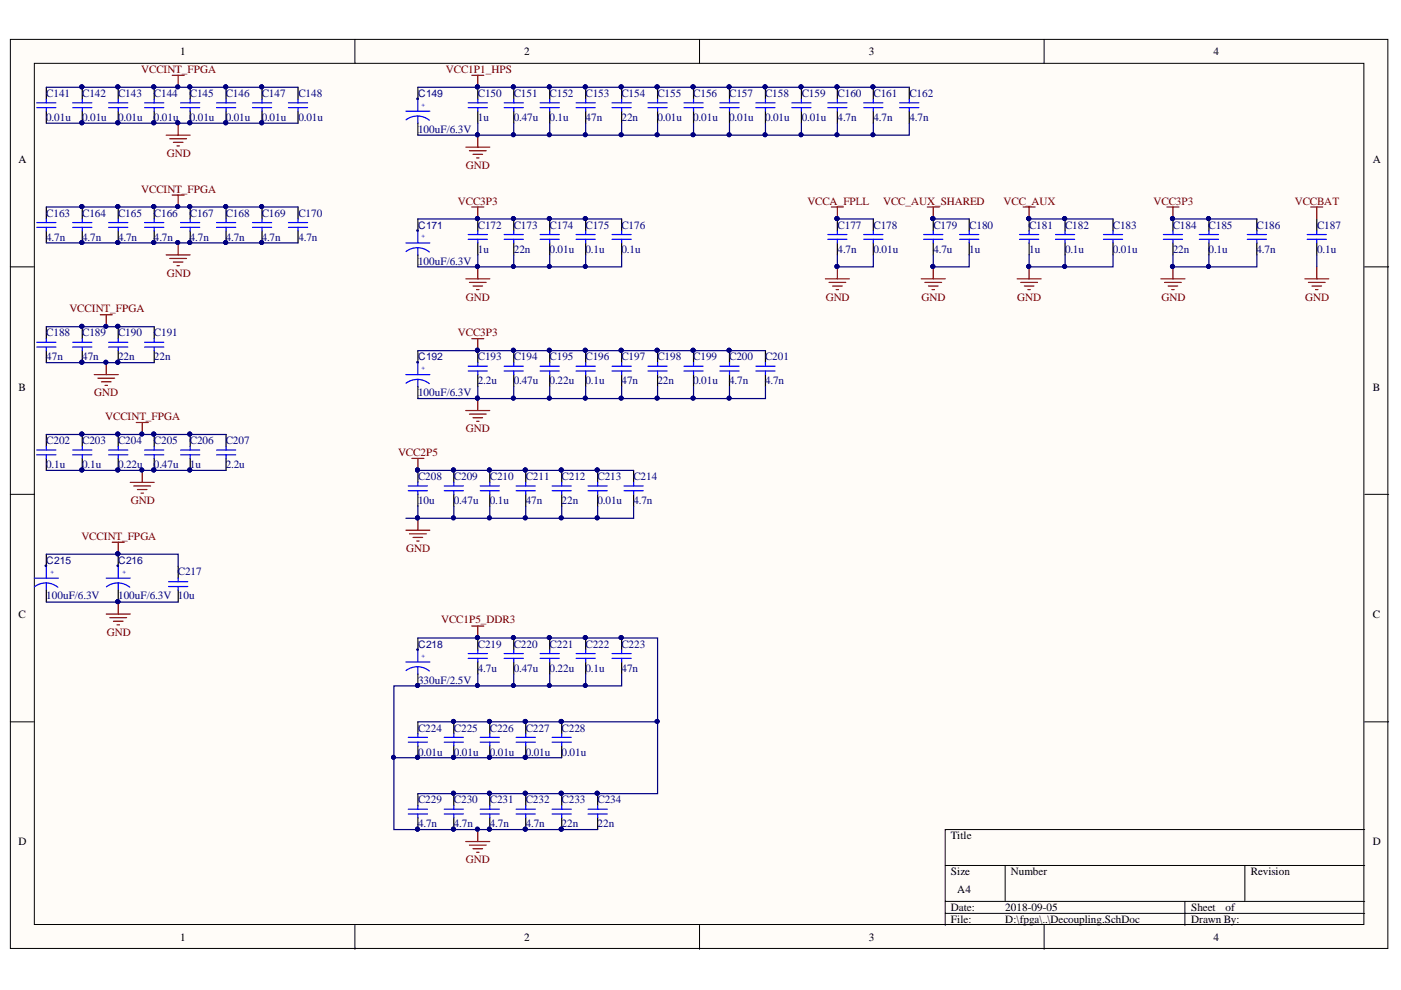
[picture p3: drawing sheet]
<svg xmlns="http://www.w3.org/2000/svg" width="297mm" height="210mm" viewBox="0 0 297 210" stroke-linecap="round" stroke-linejoin="round" font-family="sans-serif">
<defs><g id="words">
<g font-size="2.4">
<text x="38.2" y="11.7">1</text>
<text x="111.1" y="11.7">2</text>
<text x="184.2" y="11.7">3</text>
<text x="257.3" y="11.7">4</text>
<text x="3.9" y="34.5">A</text>
<text x="291.1" y="34.5">A</text>
<text x="3.9" y="82.8">B</text>
<text x="291.1" y="82.8">B</text>
<text x="3.9" y="131">C</text>
<text x="291.1" y="131">C</text>
<text x="3.9" y="179.1">D</text>
<text x="201.6" y="178">Title</text>
<text x="291.1" y="179.1">D</text>
<text x="201.6" y="185.6">Size</text>
<text x="214.3" y="185.6">Number</text>
<text x="265.2" y="185.6">Revision</text>
<text x="203" y="189.3">A4</text>
<text x="201.6" y="193.2">Date:</text>
<text x="201.6" y="195.7">File:</text>
<text x="213.1" y="193.2">2018-09-05</text>
<text x="213.1" y="195.7">D:\fpga\..\Decoupling.SchDoc</text>
<text x="252.5" y="193.2">Sheet</text>
<text x="252.5" y="195.7">Drawn By:</text>
<text x="259.8" y="193.2">of</text>
<text x="38.2" y="199.6">1</text>
<text x="111.1" y="199.6">2</text>
<text x="184.2" y="199.6">3</text>
<text x="257.3" y="199.6">4</text>
</g>
<g font-size="2.4" fill="#800000">
<text x="29.9" y="15.6">VCCINT_FPGA</text>
<text x="94.6" y="15.6">VCC1P1_HPS</text>
<text x="35.4" y="33.3">GND</text>
<text x="98.8" y="35.8">GND</text>
<text x="29.9" y="40.9">VCCINT_FPGA</text>
<text x="97.1" y="43.4">VCC3P3</text>
<text x="171.2" y="43.4">VCCA_FPLL</text>
<text x="187.2" y="43.4">VCC_AUX_SHARED</text>
<text x="212.8" y="43.4">VCC_AUX</text>
<text x="244.6" y="43.4">VCC3P3</text>
<text x="274.5" y="43.4">VCCBAT</text>
<text x="35.4" y="58.6">GND</text>
<text x="98.8" y="63.7">GND</text>
<text x="175.1" y="63.7">GND</text>
<text x="195.4" y="63.7">GND</text>
<text x="215.7" y="63.7">GND</text>
<text x="246.3" y="63.7">GND</text>
<text x="276.7" y="63.7">GND</text>
<text x="14.7" y="66.2">VCCINT_FPGA</text>
<text x="97.1" y="71.3">VCC3P3</text>
<text x="20" y="84">GND</text>
<text x="22.3" y="89.1">VCCINT_FPGA</text>
<text x="98.8" y="91.6">GND</text>
<text x="84.4" y="96.7">VCC2P5</text>
<text x="27.7" y="106.8">GND</text>
<text x="17.3" y="114.4">VCCINT_FPGA</text>
<text x="86.1" y="116.9">GND</text>
<text x="22.7" y="134.9">GND</text>
<text x="93.5" y="132.2">VCC1P5_DDR3</text>
<text x="98.8" y="183">GND</text>
</g>
<g font-size="2.4" fill="#000080">
<text x="9.8" y="20.6">C141</text>
<text x="17.4" y="20.6">C142</text>
<text x="25" y="20.6">C143</text>
<text x="32.6" y="20.6">C144</text>
<text x="40.3" y="20.6">C145</text>
<text x="47.9" y="20.6">C146</text>
<text x="55.5" y="20.6">C147</text>
<text x="63.3" y="20.6">C148</text>
<text x="101.3" y="20.6">C150</text>
<text x="108.9" y="20.6">C151</text>
<text x="116.5" y="20.6">C152</text>
<text x="124.2" y="20.6">C153</text>
<text x="131.8" y="20.6">C154</text>
<text x="139.4" y="20.6">C155</text>
<text x="147" y="20.6">C156</text>
<text x="154.6" y="20.6">C157</text>
<text x="162.2" y="20.6">C158</text>
<text x="170" y="20.6">C159</text>
<text x="177.6" y="20.6">C160</text>
<text x="185.2" y="20.6">C161</text>
<text x="192.8" y="20.6">C162</text>
<text x="9.8" y="25.7">0.01u</text>
<text x="17.4" y="25.7">0.01u</text>
<text x="25" y="25.7">0.01u</text>
<text x="32.6" y="25.7">0.01u</text>
<text x="40.3" y="25.7">0.01u</text>
<text x="47.9" y="25.7">0.01u</text>
<text x="55.5" y="25.7">0.01u</text>
<text x="63.3" y="25.7">0.01u</text>
<text x="88.6" y="28.2">100uF/6.3V</text>
<text x="101.3" y="25.7">1u</text>
<text x="108.9" y="25.7">0.47u</text>
<text x="116.5" y="25.7">0.1u</text>
<text x="124.2" y="25.7">47n</text>
<text x="131.8" y="25.7">22n</text>
<text x="139.4" y="25.7">0.01u</text>
<text x="147" y="25.7">0.01u</text>
<text x="154.6" y="25.7">0.01u</text>
<text x="162.2" y="25.7">0.01u</text>
<text x="170" y="25.7">0.01u</text>
<text x="177.6" y="25.7">4.7n</text>
<text x="185.2" y="25.7">4.7n</text>
<text x="192.8" y="25.7">4.7n</text>
<text x="9.8" y="46">C163</text>
<text x="17.4" y="46">C164</text>
<text x="25" y="46">C165</text>
<text x="32.6" y="46">C166</text>
<text x="40.3" y="46">C167</text>
<text x="47.9" y="46">C168</text>
<text x="55.5" y="46">C169</text>
<text x="63.3" y="46">C170</text>
<text x="9.8" y="51">4.7n</text>
<text x="17.4" y="51">4.7n</text>
<text x="25" y="51">4.7n</text>
<text x="32.6" y="51">4.7n</text>
<text x="40.3" y="51">4.7n</text>
<text x="47.9" y="51">4.7n</text>
<text x="55.5" y="51">4.7n</text>
<text x="63.3" y="51">4.7n</text>
<text x="101.3" y="53.6">1u</text>
<text x="101.3" y="48.5">C172</text>
<text x="108.9" y="53.6">22n</text>
<text x="108.9" y="48.5">C173</text>
<text x="116.5" y="53.6">0.01u</text>
<text x="116.5" y="48.5">C174</text>
<text x="124.2" y="53.6">0.1u</text>
<text x="124.2" y="48.5">C175</text>
<text x="131.8" y="53.6">0.1u</text>
<text x="131.8" y="48.5">C176</text>
<text x="177.6" y="53.6">4.7n</text>
<text x="177.6" y="48.5">C177</text>
<text x="185.2" y="53.6">0.01u</text>
<text x="185.2" y="48.5">C178</text>
<text x="197.9" y="53.6">4.7u</text>
<text x="197.9" y="48.5">C179</text>
<text x="205.5" y="53.6">1u</text>
<text x="205.5" y="48.5">C180</text>
<text x="218.2" y="53.6">1u</text>
<text x="218.2" y="48.5">C181</text>
<text x="225.8" y="53.6">0.1u</text>
<text x="225.8" y="48.5">C182</text>
<text x="236" y="53.6">0.01u</text>
<text x="236" y="48.5">C183</text>
<text x="248.6" y="53.6">22n</text>
<text x="248.6" y="48.5">C184</text>
<text x="256.3" y="53.6">0.1u</text>
<text x="256.3" y="48.5">C185</text>
<text x="266.4" y="53.6">4.7n</text>
<text x="266.4" y="48.5">C186</text>
<text x="279.3" y="53.6">0.1u</text>
<text x="279.3" y="48.5">C187</text>
<text x="88.6" y="56.1">100uF/6.3V</text>
<text x="9.8" y="71.3">C188</text>
<text x="17.4" y="71.3">C189</text>
<text x="25" y="71.3">C190</text>
<text x="32.6" y="71.3">C191</text>
<text x="9.8" y="76.4">47n</text>
<text x="17.4" y="76.4">47n</text>
<text x="25" y="76.4">22n</text>
<text x="32.6" y="76.4">22n</text>
<text x="101.3" y="76.4">C193</text>
<text x="108.9" y="76.4">C194</text>
<text x="116.5" y="76.4">C195</text>
<text x="124.2" y="76.4">C196</text>
<text x="131.8" y="76.4">C197</text>
<text x="139.4" y="76.4">C198</text>
<text x="147" y="76.4">C199</text>
<text x="154.6" y="76.4">C200</text>
<text x="162.2" y="76.4">C201</text>
<text x="88.6" y="84">100uF/6.3V</text>
<text x="101.3" y="81.5">2.2u</text>
<text x="108.9" y="81.5">0.47u</text>
<text x="116.5" y="81.5">0.22u</text>
<text x="124.2" y="81.5">0.1u</text>
<text x="131.8" y="81.5">47n</text>
<text x="139.4" y="81.5">22n</text>
<text x="147" y="81.5">0.01u</text>
<text x="154.6" y="81.5">4.7n</text>
<text x="162.2" y="81.5">4.7n</text>
<text x="9.8" y="94.1">C202</text>
<text x="17.4" y="94.1">C203</text>
<text x="25" y="94.1">C204</text>
<text x="32.6" y="94.1">C205</text>
<text x="40.3" y="94.1">C206</text>
<text x="47.9" y="94.1">C207</text>
<text x="9.8" y="99.2">0.1u</text>
<text x="17.4" y="99.2">0.1u</text>
<text x="25" y="99.2">0.22u</text>
<text x="32.6" y="99.2">0.47u</text>
<text x="40.3" y="99.2">1u</text>
<text x="47.9" y="99.2">2.2u</text>
<text x="88.6" y="101.7">C208</text>
<text x="96.2" y="101.7">C209</text>
<text x="103.9" y="101.7">C210</text>
<text x="111.5" y="101.7">C211</text>
<text x="119.1" y="101.7">C212</text>
<text x="126.7" y="101.7">C213</text>
<text x="134.3" y="101.7">C214</text>
<text x="88.6" y="106.8">10u</text>
<text x="96.2" y="106.8">0.47u</text>
<text x="103.9" y="106.8">0.1u</text>
<text x="111.5" y="106.8">47n</text>
<text x="119.1" y="106.8">22n</text>
<text x="126.7" y="106.8">0.01u</text>
<text x="134.3" y="106.8">4.7n</text>
<text x="37.7" y="122">C217</text>
<text x="9.8" y="127.1">100uF/6.3V</text>
<text x="25" y="127.1">100uF/6.3V 10u</text>
<text x="101.3" y="137.4">C219</text>
<text x="108.9" y="137.4">C220</text>
<text x="116.5" y="137.4">C221</text>
<text x="124.2" y="137.4">C222</text>
<text x="131.8" y="137.4">C223</text>
<text x="101.3" y="142.5">4.7u</text>
<text x="108.9" y="142.5">0.47u</text>
<text x="116.5" y="142.5">0.22u</text>
<text x="124.2" y="142.5">0.1u</text>
<text x="131.8" y="142.5">47n</text>
<text x="88.6" y="145">330uF/2.5V</text>
<text x="88.6" y="155.1">C224</text>
<text x="96.2" y="155.1">C225</text>
<text x="103.9" y="155.1">C226</text>
<text x="111.5" y="155.1">C227</text>
<text x="119.1" y="155.1">C228</text>
<text x="88.6" y="160.2">0.01u</text>
<text x="96.2" y="160.2">0.01u</text>
<text x="103.9" y="160.2">0.01u</text>
<text x="111.5" y="160.2">0.01u</text>
<text x="119.1" y="160.2">0.01u</text>
<text x="88.6" y="170.3">C229</text>
<text x="96.2" y="170.3">C230</text>
<text x="103.9" y="170.3">C231</text>
<text x="111.5" y="170.3">C232</text>
<text x="119.1" y="170.3">C233</text>
<text x="126.7" y="170.3">C234</text>
<text x="88.6" y="175.4">4.7n</text>
<text x="96.2" y="175.4">4.7n</text>
<text x="103.9" y="175.4">4.7n</text>
<text x="111.5" y="175.4">4.7n</text>
<text x="119.1" y="175.4">22n</text>
<text x="126.7" y="175.4">22n</text>
</g>
<g font-size="2.2" fill="#000080">
<text x="88.6" y="20.6">C149</text>
<text x="88.6" y="48.5">C171</text>
<text x="88.6" y="76.4">C192</text>
<text x="9.8" y="119.5">C215</text>
<text x="25" y="119.5">C216</text>
<text x="88.6" y="137.4">C218</text>
</g>
<g font-size="1.5" fill="#00f">
<text x="89.3" y="22.6">+</text>
<text x="89.3" y="50.5">+</text>
<text x="89.3" y="78.4">+</text>
<text x="10.7" y="121.7">+</text>
<text x="25.9" y="121.7">+</text>
<text x="89.3" y="139.4">+</text>
</g>
</g></defs>
<g fill="#fffcf8" stroke="#000" stroke-width=".21">
<path d="M2.2 8.4h292.1v192.7h-292.1z"/>
<path d="M7.3 13.4h281.9v182.6h-281.9z"/>
</g>
<g fill="none" stroke="#000" stroke-width=".21">
<path d="M75.3 8.4v5M148.3 8.4v5M221.4 8.4v5M2.2 56.6h5.1M289.3 56.6h5.1M2.2 104.8h5.1M289.3 104.8h5.1M2.2 153h5.1M289.3 153h5.1M289.3 175.9h-88.9v20.3M75.3 196.2v5.1M148.3 196.2v5.1"/>
<path d="M200.4 183.5h88.9M200.4 191.1h88.9M200.4 193.7h88.9M213.1 183.5v7.6M221.4 196.2v5.1M251.2 191.1v5.1M263.9 183.5v7.6"/>
</g>
<g fill="none" stroke="#000" stroke-width=".25">
<path d="M9.8 18.5v2.5M17.4 18.5v2.5M25.1 18.5v2.5M32.7 18.5v2.5M40.3 18.5v2.5M47.9 18.5v2.5M55.6 18.5v2.5M63.2 18.5v2.5M88.6 18.5v2.5M101.3 18.5v2.5M108.9 18.5v2.5M116.5 18.5v2.5"/>
<path d="M124.2 18.5v2.5M131.8 18.5v2.5M139.4 18.5v2.5M147 18.5v2.5M154.7 18.5v2.5M162.3 18.5v2.5M169.9 18.5v2.5M177.5 18.5v2.5M185.2 18.5v2.5M192.8 18.5v2.5M9.8 23.6v2.5M17.4 23.6v2.5"/>
<path d="M25.1 23.6v2.5M32.7 23.6v2.5M40.3 23.6v2.5M47.9 23.6v2.5M55.6 23.6v2.5M63.2 23.6v2.5M88.6 26.1v2.6M101.3 23.6v2.5M108.9 23.6v2.5M116.5 23.6v2.5M124.2 23.6v2.5M131.8 23.6v2.5"/>
<path d="M139.4 23.6v2.5M147 23.6v2.5M154.7 23.6v2.5M162.3 23.6v2.5M169.9 23.6v2.5M177.5 23.6v2.5M185.2 23.6v2.5M192.8 23.6v2.5M9.8 43.9v2.5M9.8 49v2.5M17.4 43.9v2.5M17.4 49v2.5"/>
<path d="M25.1 43.9v2.5M25.1 49v2.5M32.7 43.9v2.5M32.7 49v2.5M40.3 43.9v2.5M40.3 49v2.5M47.9 43.9v2.5M47.9 49v2.5M55.6 43.9v2.5M55.6 49v2.5M63.2 43.9v2.5M63.2 49v2.5"/>
<path d="M88.6 46.4v2.6M88.6 54v2.6M101.3 46.4v2.6M101.3 51.5v2.5M108.9 46.4v2.6M108.9 51.5v2.5M116.5 46.4v2.6M116.5 51.5v2.5M124.2 46.4v2.6M124.2 51.5v2.5M131.8 46.4v2.6M131.8 51.5v2.5"/>
<path d="M177.5 46.4v2.6M177.5 51.5v2.5M185.2 46.4v2.6M185.2 51.5v2.5M197.9 46.4v2.6M197.9 51.5v2.5M205.5 46.4v2.6M205.5 51.5v2.5M218.2 46.4v2.6M218.2 51.5v2.5M225.8 46.4v2.6M225.8 51.5v2.5"/>
<path d="M236 46.4v2.6M236 51.5v2.5M248.7 46.4v2.6M248.7 51.5v2.5M256.3 46.4v2.6M256.3 51.5v2.5M266.5 46.4v2.6M266.5 51.5v2.5M279.2 46.4v2.6M279.2 51.5v2.5M9.8 69.3v2.5M9.8 74.4v2.5"/>
<path d="M17.4 69.3v2.5M17.4 74.4v2.5M25.1 69.3v2.5M25.1 74.4v2.5M32.7 69.3v2.5M32.7 74.4v2.5M88.6 74.4v2.5M101.3 74.4v2.5M101.3 79.4v2.6M108.9 74.4v2.5M108.9 79.4v2.6M116.5 74.4v2.5"/>
<path d="M116.5 79.4v2.6M124.2 74.4v2.5M124.2 79.4v2.6M131.8 74.4v2.5M131.8 79.4v2.6M139.4 74.4v2.5M139.4 79.4v2.6M147 74.4v2.5M147 79.4v2.6M154.7 74.4v2.5M154.7 79.4v2.6M162.3 74.4v2.5"/>
<path d="M162.3 79.4v2.6M9.8 92.1v2.6M9.8 97.2v2.5M17.4 92.1v2.6M17.4 97.2v2.5M25.1 92.1v2.6M25.1 97.2v2.5M32.7 92.1v2.6M32.7 97.2v2.5M40.3 92.1v2.6M40.3 97.2v2.5M47.9 92.1v2.6"/>
<path d="M47.9 97.2v2.5M88.6 82v2.5M88.6 99.7v2.6M96.2 99.7v2.6M103.8 99.7v2.6M111.5 99.7v2.6M119.1 99.7v2.6M126.7 99.7v2.6M134.3 99.7v2.6M9.8 117.5v2.5M25.1 117.5v2.5M88.6 104.8v2.5"/>
<path d="M96.2 104.8v2.5M103.8 104.8v2.5M111.5 104.8v2.5M119.1 104.8v2.5M126.7 104.8v2.5M134.3 104.8v2.5M9.8 125.1v2.6M25.1 125.1v2.6M37.8 120v2.6M37.8 125.1v2.6M88.6 135.3v2.5M101.3 135.3v2.5"/>
<path d="M108.9 135.3v2.5M116.5 135.3v2.5M124.2 135.3v2.5M131.8 135.3v2.5M88.6 142.9v2.5M88.6 153v2.6M88.6 158.1v2.6M96.2 153v2.6M96.2 158.1v2.6M101.3 140.3v2.6M103.8 153v2.6M103.8 158.1v2.6"/>
<path d="M108.9 140.3v2.6M111.5 153v2.6M111.5 158.1v2.6M116.5 140.3v2.6M119.1 153v2.6M119.1 158.1v2.6M124.2 140.3v2.6M131.8 140.3v2.6M88.6 168.3v2.5M88.6 173.3v2.6M96.2 168.3v2.5M96.2 173.3v2.6"/>
<path d="M103.8 168.3v2.5M103.8 173.3v2.6M111.5 168.3v2.5M111.5 173.3v2.6M119.1 168.3v2.5M119.1 173.3v2.6M126.7 168.3v2.5M126.7 173.3v2.6"/>
</g>
<g fill="none" stroke="#00f" stroke-width=".25">
<path d="M7.8 22.8h4.1M7.8 21.8h4.1M9.8 21v.8M9.8 22.8v.8M15.4 22.8h4.1M15.4 21.8h4.1M17.4 21v.8M17.4 22.8v.8M23 22.8h4.1M23 21.8h4.1M25.1 21v.8M25.1 22.8v.8"/>
<path d="M30.7 22.8h4M30.7 21.8h4M32.7 21v.8M32.7 22.8v.8M38.3 22.8h4M38.3 21.8h4M40.3 21v.8M40.3 22.8v.8M45.9 22.8h4.1M45.9 21.8h4.1M47.9 21v.8M47.9 22.8v.8"/>
<path d="M53.5 22.8h4.1M53.5 21.8h4.1M55.6 21v.8M55.6 22.8v.8M61.2 22.8h4M61.2 21.8h4M63.2 21v.8M63.2 22.8v.8M86.1 23.6h5M88.6 24.6l1.5 .3 .9 .6M88.6 24.6l-1.6 .3-.9 .5M88.6 21v2.6"/>
<path d="M88.6 24.6v1.5M99.3 22.8h4M99.3 21.8h4M101.3 21v.8M101.3 22.8v.8M106.9 22.8h4.1M106.9 21.8h4.1M108.9 21v.8M108.9 22.8v.8M114.5 22.8h4.1M114.5 21.8h4.1M116.5 21v.8"/>
<path d="M116.5 22.8v.8M122.1 22.8h4.1M122.1 21.8h4.1M124.2 21v.8M124.2 22.8v.8M129.8 22.8h4M129.8 21.8h4M131.8 21v.8M131.8 22.8v.8M137.4 22.8h4.1M137.4 21.8h4.1M139.4 21v.8"/>
<path d="M139.4 22.8v.8M145 22.8h4.1M145 21.8h4.1M147 21v.8M147 22.8v.8M152.6 22.8h4.1M152.6 21.8h4.1M154.7 21v.8M154.7 22.8v.8M160.3 22.8h4M160.3 21.8h4M162.3 21v.8"/>
<path d="M162.3 22.8v.8M167.9 22.8h4M167.9 21.8h4M169.9 21v.8M169.9 22.8v.8M175.5 22.8h4.1M175.5 21.8h4.1M177.5 21v.8M177.5 22.8v.8M183.1 22.8h4.1M183.1 21.8h4.1M185.2 21v.8"/>
<path d="M185.2 22.8v.8M190.8 22.8h4M190.8 21.8h4M192.8 21v.8M192.8 22.8v.8M7.8 48.2h4.1M7.8 47.2h4.1M9.8 46.4v.8M9.8 48.2v.8M15.4 48.2h4.1M15.4 47.2h4.1M17.4 46.4v.8"/>
<path d="M17.4 48.2v.8M23 48.2h4.1M23 47.2h4.1M25.1 46.4v.8M25.1 48.2v.8M30.7 48.2h4M30.7 47.2h4M32.7 46.4v.8M32.7 48.2v.8M38.3 48.2h4M38.3 47.2h4M40.3 46.4v.8"/>
<path d="M40.3 48.2v.8M45.9 48.2h4.1M45.9 47.2h4.1M47.9 46.4v.8M47.9 48.2v.8M53.5 48.2h4.1M53.5 47.2h4.1M55.6 46.4v.8M55.6 48.2v.8M61.2 48.2h4M61.2 47.2h4M63.2 46.4v.8"/>
<path d="M63.2 48.2v.8M86.1 51.5h5M88.6 52.5l1.5 .4 .9 .5M88.6 52.5l-1.6 .3-.9 .5M88.6 49v2.5M88.6 52.5v1.5M99.3 50.7h4M99.3 49.7h4M101.3 49v.7M101.3 50.7v.8M106.9 50.7h4.1M106.9 49.7h4.1"/>
<path d="M108.9 49v.7M108.9 50.7v.8M114.5 50.7h4.1M114.5 49.7h4.1M116.5 49v.7M116.5 50.7v.8M122.1 50.7h4.1M122.1 49.7h4.1M124.2 49v.7M124.2 50.7v.8M129.8 50.7h4M129.8 49.7h4"/>
<path d="M131.8 49v.7M131.8 50.7v.8M175.5 50.7h4.1M175.5 49.7h4.1M177.5 49v.7M177.5 50.7v.8M183.1 50.7h4.1M183.1 49.7h4.1M185.2 49v.7M185.2 50.7v.8M195.8 50.7h4.1M195.8 49.7h4.1"/>
<path d="M197.9 49v.7M197.9 50.7v.8M203.5 50.7h4M203.5 49.7h4M205.5 49v.7M205.5 50.7v.8M216.2 50.7h4M216.2 49.7h4M218.2 49v.7M218.2 50.7v.8M223.8 50.7h4.1M223.8 49.7h4.1"/>
<path d="M225.8 49v.7M225.8 50.7v.8M234 50.7h4M234 49.7h4M236 49v.7M236 50.7v.8M246.7 50.7h4M246.7 49.7h4M248.7 49v.7M248.7 50.7v.8M254.3 50.7h4M254.3 49.7h4"/>
<path d="M256.3 49v.7M256.3 50.7v.8M264.4 50.7h4.1M264.4 49.7h4.1M266.5 49v.7M266.5 50.7v.8M277.1 50.7h4.1M277.1 49.7h4.1M279.2 49v.7M279.2 50.7v.8M7.8 73.6h4.1M7.8 72.6h4.1"/>
<path d="M9.8 71.8v.8M9.8 73.6v.8M15.4 73.6h4.1M15.4 72.6h4.1M17.4 71.8v.8M17.4 73.6v.8M23 73.6h4.1M23 72.6h4.1M25.1 71.8v.8M25.1 73.6v.8M30.7 73.6h4M30.7 72.6h4"/>
<path d="M32.7 71.8v.8M32.7 73.6v.8M86.1 79.4h5M88.6 76.9v2.5M99.3 78.7h4M99.3 77.7h4M101.3 76.9v.8M101.3 78.7v.7M106.9 78.7h4.1M106.9 77.7h4.1M108.9 76.9v.8M108.9 78.7v.7"/>
<path d="M114.5 78.7h4.1M114.5 77.7h4.1M116.5 76.9v.8M116.5 78.7v.7M122.1 78.7h4.1M122.1 77.7h4.1M124.2 76.9v.8M124.2 78.7v.7M129.8 78.7h4M129.8 77.7h4M131.8 76.9v.8M131.8 78.7v.7"/>
<path d="M137.4 78.7h4.1M137.4 77.7h4.1M139.4 76.9v.8M139.4 78.7v.7M145 78.7h4.1M145 77.7h4.1M147 76.9v.8M147 78.7v.7M152.6 78.7h4.1M152.6 77.7h4.1M154.7 76.9v.8M154.7 78.7v.7"/>
<path d="M160.3 78.7h4M160.3 77.7h4M162.3 76.9v.8M162.3 78.7v.7M7.8 96.4h4.1M7.8 95.4h4.1M9.8 94.7v.7M9.8 96.4v.8M15.4 96.4h4.1M15.4 95.4h4.1M17.4 94.7v.7M17.4 96.4v.8"/>
<path d="M23 96.4h4.1M23 95.4h4.1M25.1 94.7v.7M25.1 96.4v.8M30.7 96.4h4M30.7 95.4h4M32.7 94.7v.7M32.7 96.4v.8M38.3 96.4h4M38.3 95.4h4M40.3 94.7v.7M40.3 96.4v.8"/>
<path d="M45.9 96.4h4.1M45.9 95.4h4.1M47.9 94.7v.7M47.9 96.4v.8M88.6 80.4l1.5 .4 .9 .5M88.6 80.4l-1.6 .3-.9 .6M88.6 80.4v1.6M86.6 104h4M86.6 103h4M88.6 102.3v.7M88.6 104v.8M94.2 104h4.1"/>
<path d="M94.2 103h4.1M96.2 102.3v.7M96.2 104v.8M101.8 104h4.1M101.8 103h4.1M103.8 102.3v.7M103.8 104v.8M109.4 104h4.1M109.4 103h4.1M111.5 102.3v.7M111.5 104v.8M117.1 104h4"/>
<path d="M117.1 103h4M119.1 102.3v.7M119.1 104v.8M124.7 104h4M124.7 103h4M126.7 102.3v.7M126.7 104v.8M132.3 104h4.1M132.3 103h4.1M134.3 102.3v.7M134.3 104v.8M7.3 122.6h5.1"/>
<path d="M9.8 123.6l1.1 .2 1.4 .7M9.8 123.6l-1.6 .3-.9 .5M9.8 120v2.6M9.8 123.6v1.5M22.5 122.6h5.1M25.1 123.6l1 .2 1.4 .7M25.1 123.6l-1.6 .3-.9 .5M25.1 120v2.6M25.1 123.6v1.5M35.7 124.4h4.1M35.7 123.3h4.1M37.8 122.6v.7"/>
<path d="M37.8 124.4v.7M88.6 137.8v2.5M99.3 139.6h4M99.3 138.6h4M101.3 137.8v.8M101.3 139.6v.7M106.9 139.6h4.1M106.9 138.6h4.1M108.9 137.8v.8M108.9 139.6v.7M114.5 139.6h4.1M114.5 138.6h4.1"/>
<path d="M116.5 137.8v.8M116.5 139.6v.7M122.1 139.6h4.1M122.1 138.6h4.1M124.2 137.8v.8M124.2 139.6v.7M129.8 139.6h4M129.8 138.6h4M131.8 137.8v.8M131.8 139.6v.7M86.1 140.3h5M86.6 157.4h4"/>
<path d="M86.6 156.3h4M88.6 141.4l1 .1 1.4 .8M88.6 141.4l-1.6 .2-.9 .6M88.6 141.4v1.5M88.6 155.6v.7M88.6 157.4v.7M94.2 157.4h4.1M94.2 156.3h4.1M96.2 155.6v.7M96.2 157.4v.7M101.8 157.4h4.1M101.8 156.3h4.1"/>
<path d="M103.8 155.6v.7M103.8 157.4v.7M109.4 157.4h4.1M109.4 156.3h4.1M111.5 155.6v.7M111.5 157.4v.7M117.1 157.4h4M117.1 156.3h4M119.1 155.6v.7M119.1 157.4v.7M86.6 172.6h4M86.6 171.6h4"/>
<path d="M88.6 170.8v.8M88.6 172.6v.7M94.2 172.6h4.1M94.2 171.6h4.1M96.2 170.8v.8M96.2 172.6v.7M101.8 172.6h4.1M101.8 171.6h4.1M103.8 170.8v.8M103.8 172.6v.7M109.4 172.6h4.1M109.4 171.6h4.1"/>
<path d="M111.5 170.8v.8M111.5 172.6v.7M117.1 172.6h4M117.1 171.6h4M119.1 170.8v.8M119.1 172.6v.7M124.7 172.6h4M124.7 171.6h4M126.7 170.8v.8M126.7 172.6v.7"/>
</g>
<g fill="#000080" stroke="#000080" stroke-width=".21">
<circle cx="17.4" cy="18.4" r=".43"/>
<circle cx="17.4" cy="26" r=".43"/>
<circle cx="25" cy="18.4" r=".43"/>
<circle cx="25" cy="26" r=".43"/>
<circle cx="32.6" cy="18.4" r=".43"/>
<circle cx="32.6" cy="26" r=".43"/>
<circle cx="40.2" cy="18.4" r=".42"/>
<circle cx="40.2" cy="26" r=".42"/>
<circle cx="47.9" cy="18.4" r=".42"/>
<circle cx="47.9" cy="26" r=".42"/>
<circle cx="55.5" cy="18.4" r=".42"/>
<circle cx="55.5" cy="26" r=".42"/>
<circle cx="37.7" cy="18.4" r=".43"/>
<circle cx="37.7" cy="26" r=".43"/>
<circle cx="17.4" cy="43.8" r=".43"/>
<circle cx="17.4" cy="51.4" r=".43"/>
<circle cx="25" cy="43.8" r=".43"/>
<circle cx="25" cy="51.4" r=".43"/>
<circle cx="32.6" cy="43.8" r=".43"/>
<circle cx="32.6" cy="51.4" r=".43"/>
<circle cx="40.2" cy="43.8" r=".42"/>
<circle cx="40.2" cy="51.4" r=".42"/>
<circle cx="47.9" cy="43.8" r=".42"/>
<circle cx="47.9" cy="51.4" r=".42"/>
<circle cx="55.5" cy="43.8" r=".42"/>
<circle cx="55.5" cy="51.4" r=".42"/>
<circle cx="37.7" cy="51.4" r=".43"/>
<circle cx="37.7" cy="43.8" r=".43"/>
<circle cx="17.4" cy="69.2" r=".43"/>
<circle cx="17.4" cy="76.8" r=".43"/>
<circle cx="25" cy="69.2" r=".43"/>
<circle cx="25" cy="76.8" r=".43"/>
<circle cx="22.4" cy="76.8" r=".42"/>
<circle cx="22.4" cy="69.2" r=".42"/>
<circle cx="17.4" cy="92" r=".43"/>
<circle cx="17.4" cy="99.6" r=".43"/>
<circle cx="25" cy="92" r=".43"/>
<circle cx="25" cy="99.6" r=".43"/>
<circle cx="32.6" cy="92" r=".43"/>
<circle cx="32.6" cy="99.6" r=".43"/>
<circle cx="40.2" cy="92" r=".42"/>
<circle cx="40.2" cy="99.6" r=".42"/>
<circle cx="30.1" cy="92" r=".42"/>
<circle cx="30.1" cy="99.6" r=".42"/>
<circle cx="9.7" cy="119.9" r=".17"/>
<circle cx="25" cy="117.4" r=".43"/>
<circle cx="25" cy="127.6" r=".43"/>
<circle cx="25" cy="119.9" r=".17"/>
<circle cx="88.5" cy="21" r=".17"/>
<circle cx="101.2" cy="18.4" r=".42"/>
<circle cx="108.8" cy="18.4" r=".42"/>
<circle cx="116.5" cy="18.4" r=".42"/>
<circle cx="124.1" cy="18.4" r=".42"/>
<circle cx="131.7" cy="18.4" r=".43"/>
<circle cx="139.3" cy="18.4" r=".43"/>
<circle cx="146.9" cy="18.4" r=".43"/>
<circle cx="154.6" cy="18.4" r=".42"/>
<circle cx="162.2" cy="18.4" r=".42"/>
<circle cx="169.8" cy="18.4" r=".42"/>
<circle cx="177.4" cy="18.4" r=".42"/>
<circle cx="185.1" cy="18.4" r=".42"/>
<circle cx="101.2" cy="28.6" r=".42"/>
<circle cx="88.5" cy="48.9" r=".17"/>
<circle cx="101.2" cy="46.3" r=".42"/>
<circle cx="108.8" cy="46.3" r=".42"/>
<circle cx="116.5" cy="46.3" r=".42"/>
<circle cx="124.1" cy="46.3" r=".42"/>
<circle cx="101.2" cy="56.5" r=".42"/>
<circle cx="88.5" cy="76.8" r=".17"/>
<circle cx="101.2" cy="74.3" r=".42"/>
<circle cx="108.8" cy="74.3" r=".42"/>
<circle cx="116.5" cy="74.3" r=".42"/>
<circle cx="124.1" cy="74.3" r=".42"/>
<circle cx="131.7" cy="74.3" r=".43"/>
<circle cx="139.3" cy="74.3" r=".43"/>
<circle cx="146.9" cy="74.3" r=".43"/>
<circle cx="154.6" cy="74.3" r=".42"/>
<circle cx="101.2" cy="84.4" r=".42"/>
<circle cx="88.5" cy="99.6" r=".42"/>
<circle cx="96.1" cy="99.6" r=".42"/>
<circle cx="103.8" cy="99.6" r=".42"/>
<circle cx="111.4" cy="99.6" r=".43"/>
<circle cx="119" cy="99.6" r=".43"/>
<circle cx="126.6" cy="99.6" r=".43"/>
<circle cx="88.5" cy="109.8" r=".42"/>
<circle cx="88.5" cy="145.3" r=".42"/>
<circle cx="88.5" cy="137.7" r=".17"/>
<circle cx="101.2" cy="135.2" r=".42"/>
<circle cx="108.8" cy="135.2" r=".42"/>
<circle cx="116.5" cy="135.2" r=".42"/>
<circle cx="124.1" cy="135.2" r=".42"/>
<circle cx="131.7" cy="135.2" r=".43"/>
<circle cx="101.2" cy="175.8" r=".42"/>
<circle cx="88.5" cy="160.6" r=".42"/>
<circle cx="96.1" cy="153" r=".42"/>
<circle cx="96.1" cy="160.6" r=".42"/>
<circle cx="103.8" cy="153" r=".42"/>
<circle cx="103.8" cy="160.6" r=".42"/>
<circle cx="111.4" cy="153" r=".43"/>
<circle cx="111.4" cy="160.6" r=".43"/>
<circle cx="119" cy="153" r=".43"/>
<circle cx="88.5" cy="175.8" r=".42"/>
<circle cx="96.1" cy="168.2" r=".42"/>
<circle cx="96.1" cy="175.8" r=".42"/>
<circle cx="103.8" cy="168.2" r=".42"/>
<circle cx="103.8" cy="175.8" r=".42"/>
<circle cx="111.4" cy="168.2" r=".43"/>
<circle cx="111.4" cy="175.8" r=".43"/>
<circle cx="119" cy="168.2" r=".43"/>
<circle cx="119" cy="175.8" r=".43"/>
<circle cx="126.6" cy="168.2" r=".43"/>
<circle cx="177.4" cy="46.3" r=".42"/>
<circle cx="177.4" cy="56.5" r=".42"/>
<circle cx="108.8" cy="56.5" r=".42"/>
<circle cx="116.5" cy="56.5" r=".42"/>
<circle cx="124.1" cy="56.5" r=".42"/>
<circle cx="108.8" cy="28.6" r=".42"/>
<circle cx="116.5" cy="28.6" r=".42"/>
<circle cx="124.1" cy="28.6" r=".42"/>
<circle cx="131.7" cy="28.6" r=".43"/>
<circle cx="139.3" cy="28.6" r=".43"/>
<circle cx="146.9" cy="28.6" r=".43"/>
<circle cx="154.6" cy="28.6" r=".42"/>
<circle cx="162.2" cy="28.6" r=".42"/>
<circle cx="169.8" cy="28.6" r=".42"/>
<circle cx="177.4" cy="28.6" r=".42"/>
<circle cx="185.1" cy="28.6" r=".42"/>
<circle cx="108.8" cy="84.4" r=".42"/>
<circle cx="116.5" cy="84.4" r=".42"/>
<circle cx="124.1" cy="84.4" r=".42"/>
<circle cx="131.7" cy="84.4" r=".43"/>
<circle cx="139.3" cy="84.4" r=".43"/>
<circle cx="146.9" cy="84.4" r=".43"/>
<circle cx="154.6" cy="84.4" r=".42"/>
<circle cx="96.1" cy="109.8" r=".42"/>
<circle cx="103.8" cy="109.8" r=".42"/>
<circle cx="111.4" cy="109.8" r=".43"/>
<circle cx="119" cy="109.8" r=".43"/>
<circle cx="126.6" cy="109.8" r=".43"/>
<circle cx="101.2" cy="145.3" r=".42"/>
<circle cx="108.8" cy="145.3" r=".42"/>
<circle cx="116.5" cy="145.3" r=".42"/>
<circle cx="124.1" cy="145.3" r=".42"/>
<circle cx="139.3" cy="153" r=".43"/>
<circle cx="83.4" cy="160.6" r=".42"/>
<circle cx="197.8" cy="46.3" r=".42"/>
<circle cx="197.8" cy="56.5" r=".42"/>
<circle cx="218.1" cy="46.3" r=".42"/>
<circle cx="218.1" cy="56.5" r=".42"/>
<circle cx="225.7" cy="46.3" r=".43"/>
<circle cx="225.7" cy="56.5" r=".43"/>
<circle cx="248.6" cy="46.3" r=".43"/>
<circle cx="248.6" cy="56.5" r=".43"/>
<circle cx="256.2" cy="46.3" r=".42"/>
<circle cx="256.2" cy="56.5" r=".42"/>
</g>
<g fill="none" stroke="#800000" stroke-width=".25">
<path d="M36.5 16h2.5M37.8 16v2.5M100 16h2.6M101.3 16v2.5M35.2 28.7h5.1M36 29.4h3.6M36.8 30.2h2M37.5 30.9h.5M37.8 26.1v2.6M98.8 31.2h5M99.5 32h3.6M100.3 32.7h2"/>
<path d="M101 33.5h.6M101.3 28.7v2.5M35.2 54h5.1M36 54.8h3.6M36.5 41.4h2.5M36.8 55.6h2M37.5 56.3h.5M37.8 41.4v2.5M37.8 51.5v2.5M98.8 59.1h5M99.5 59.9h3.6M100 43.9h2.6"/>
<path d="M101.3 43.9v2.5M101.3 56.6v2.5M175 59.1h5.1M175.8 59.9h3.5M176.3 43.9h2.5M177.5 43.9v2.5M177.5 56.6v2.5M195.3 59.1h5.1M196.1 59.9h3.5M196.6 43.9h2.5M197.9 43.9v2.5M197.9 56.6v2.5"/>
<path d="M215.7 59.1h5M216.4 59.9h3.6M216.9 43.9h2.6M218.2 43.9v2.5M218.2 56.6v2.5M246.1 59.1h5.1M246.9 59.9h3.6M247.4 43.9h2.6M248.7 43.9v2.5M248.7 56.6v2.5M276.6 59.1h5.1M277.4 59.9h3.6"/>
<path d="M277.9 43.9h2.6M279.2 43.9v2.5M279.2 56.6v2.5M20 79.4h5.1M21.3 66.7h2.5M22.5 66.7v2.6M22.5 76.9v2.5M100 71.8h2.6M100.3 60.6h2M101 61.4h.6M101.3 71.8v2.6M176.5 60.6h2.1"/>
<path d="M177.3 61.4h.5M196.8 60.6h2.1M197.6 61.4h.5M217.2 60.6h2M217.9 61.4h.5M247.7 60.6h2M248.4 61.4h.5M278.2 60.6h2M278.9 61.4h.5M20.7 80.2h3.6M21.5 81h2M22.3 81.7h.5"/>
<path d="M28.9 89.6h2.5M30.2 89.6v2.5M30.2 99.7v2.6M87.3 97.2h2.6M88.6 97.2v2.5M98.8 87h5M99.5 87.8h3.6M100.3 88.6h2M101 89.3h.6M101.3 84.5v2.5M23.8 115h2.5M25.1 115v2.5"/>
<path d="M27.6 102.3h5.1M28.4 103h3.5M29.1 103.8h2.1M29.9 104.6h.5M86.1 112.4h5M86.8 113.2h3.6M87.6 113.9h2M88.3 114.7h.6M88.6 109.9v2.5M22.5 130.2h5.1M23.3 131h3.5M24.1 131.7h2"/>
<path d="M24.8 132.5h.5M25.1 127.7v2.5M100 132.7h2.6M101.3 132.7v2.6M98.8 178.4h5M99.5 179.2h3.6M100.3 179.9h2M101.3 175.9v2.5M101 180.7h.6"/>
</g>
<g fill="none" stroke="#000080" stroke-width=".25">
<path d="M9.8 18.5h53.4M88.6 18.5h104.2M9.8 26.1h53.4M101.3 26.1v2.6M108.9 26.1v2.6M116.5 26.1v2.6M124.2 26.1v2.6M131.8 26.1v2.6M139.4 26.1v2.6M147 26.1v2.6M154.7 26.1v2.6M162.3 26.1v2.6"/>
<path d="M169.9 26.1v2.6M177.5 26.1v2.6M185.2 26.1v2.6M192.8 26.1v2.6h-104.2M9.8 51.5h53.4M9.8 43.9h53.4M88.6 46.4h43.2M101.3 54v2.6M108.9 54v2.6M116.5 54v2.6M124.2 54v2.6M131.8 54v2.6h-43.2"/>
<path d="M177.5 54v2.6h7.7v-2.6M177.5 46.4h7.7M197.9 54v2.6h7.6v-2.6M197.9 46.4h7.6M218.2 46.4h17.8M218.2 54v2.6h17.8v-2.6M225.8 54v2.6M248.7 46.4h17.8M248.7 54v2.6h17.8v-2.6M256.3 54v2.6M279.2 54v2.6M9.8 76.9h22.9"/>
<path d="M9.8 69.3h22.9M88.6 74.4h73.7M9.8 92.1h38.1M9.8 99.7h38.1M88.6 99.7h45.7M101.3 82v2.5M108.9 82v2.5M116.5 82v2.5M124.2 82v2.5M131.8 82v2.5M139.4 82v2.5M147 82v2.5"/>
<path d="M154.7 82v2.5M162.3 82v2.5h-73.7M9.8 117.5h28v2.5M88.6 107.3v2.6M96.2 107.3v2.6M103.8 107.3v2.6M111.5 107.3v2.6M119.1 107.3v2.6M126.7 107.3v2.6M134.3 107.3v2.6h-48.2M9.8 127.7h28M88.6 135.3h50.8v17.7h-50.8"/>
<path d="M101.3 142.9v2.5M108.9 142.9v2.5M116.5 142.9v2.5M124.2 142.9v2.5M131.8 142.9v2.5h-48.3v15.3h35.6M139.4 153v15.3h-50.8M83.5 160.7v15.2h43.2"/>
</g>
<use href="#words"/>
</svg>
